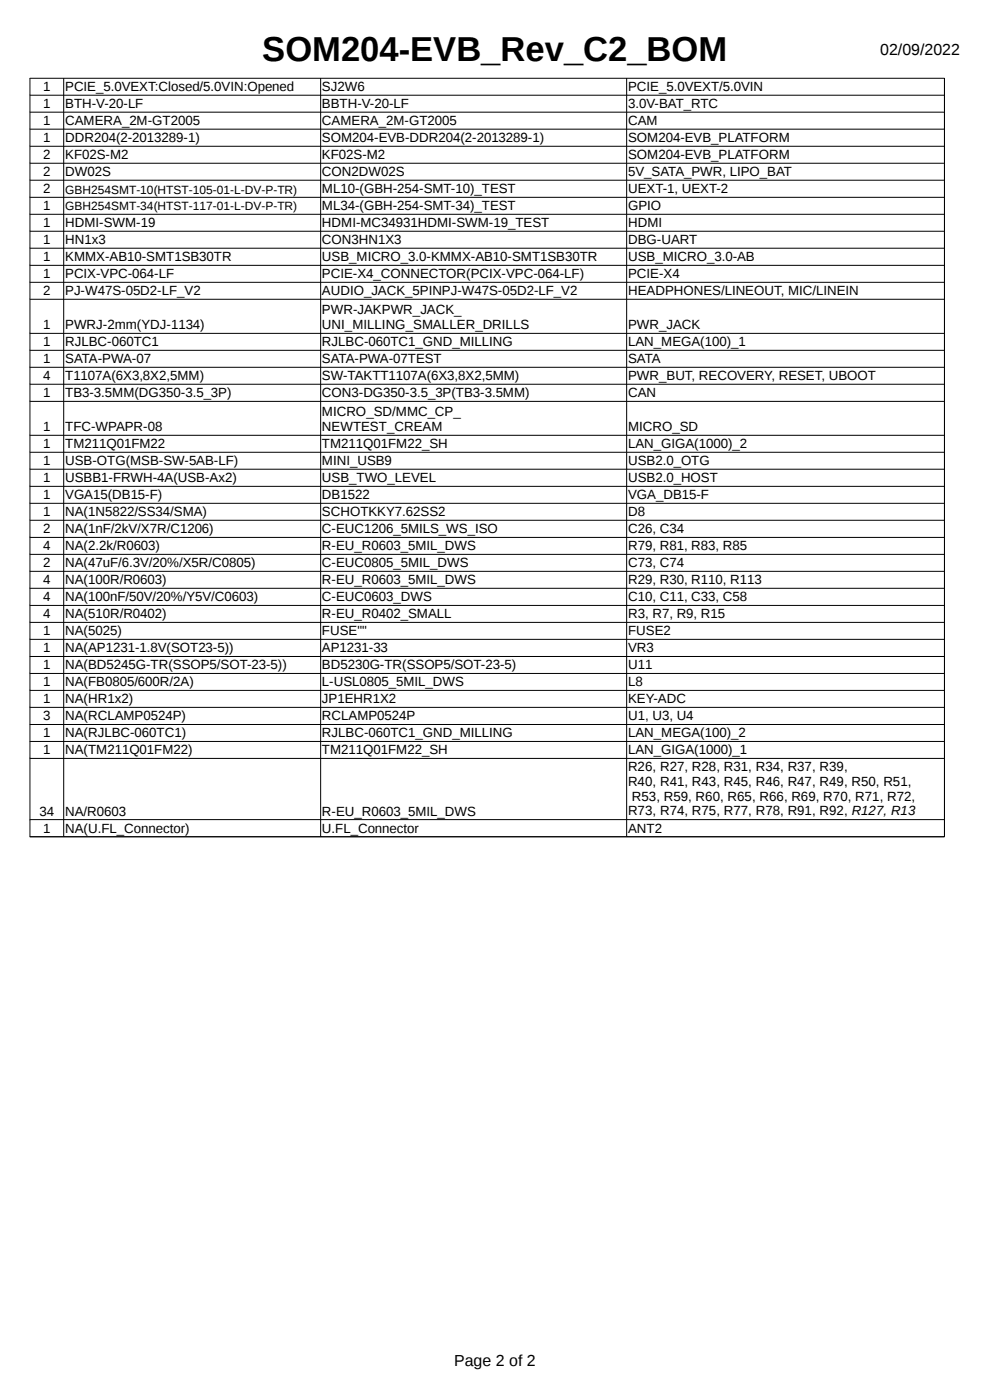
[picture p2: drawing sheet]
<svg xmlns="http://www.w3.org/2000/svg" width="210mm" height="297mm" viewBox="0 0 210 297" stroke-linecap="round" stroke-linejoin="round" font-family="sans-serif">
<defs><g id="words">
<text font-size="7.3" x="55.6" y="13">SOM204-EVB_Rev_C2_BOM</text>
<g font-size="3.4">
<text x="186.7" y="11.6">02/09/2022</text>
<text x="96.3" y="289.8">Page 2 of 2</text>
</g>
<g font-size="2.8">
<text x="9.2" y="19.3">1</text>
<text x="9.2" y="22.9">1</text>
<text x="13.8" y="19.3">PCIE_5.0VEXT:Closed/5.0VIN:Opened</text>
<text x="13.8" y="22.9">BTH-V-20-LF</text>
<text x="68.3" y="19.3">SJ2W6</text>
<text x="68.3" y="22.9">BBTH-V-20-LF</text>
<text x="133.2" y="19.3">PCIE_5.0VEXT/5.0VIN</text>
<text x="133.2" y="22.9">3.0V-BAT_RTC</text>
<text x="9.2" y="26.6">1</text>
<text x="13.8" y="26.6">CAMERA_2M-GT2005</text>
<text x="68.3" y="26.6">CAMERA_2M-GT2005</text>
<text x="133.2" y="26.6">CAM</text>
<text x="9.2" y="30.1">1</text>
<text x="9.2" y="33.7">2</text>
<text x="13.8" y="30.1">DDR204(2-2013289-1)</text>
<text x="13.8" y="33.7">KF02S-M2</text>
<text x="68.3" y="30.1">SOM204-EVB-DDR204(2-2013289-1)</text>
<text x="68.3" y="33.7">KF02S-M2</text>
<text x="133.2" y="30.1">SOM204-EVB_PLATFORM</text>
<text x="133.2" y="33.7">SOM204-EVB_PLATFORM</text>
<text x="9.2" y="37.4">2</text>
<text x="9.2" y="41">2</text>
<text x="13.8" y="37.4">DW02S</text>
<text x="68.3" y="37.4">CON2DW02S</text>
<text x="68.3" y="41">ML10-(GBH-254-SMT-10)_TEST</text>
<text x="133.2" y="37.4">5V_SATA_PWR, LIPO_BAT</text>
<text x="133.2" y="41">UEXT-1, UEXT-2</text>
<text x="9.2" y="44.6">1</text>
<text x="68.3" y="44.6">ML34-(GBH-254-SMT-34)_TEST</text>
<text x="133.2" y="44.6">GPIO</text>
<text x="9.2" y="48.2">1</text>
<text x="9.2" y="51.8">1</text>
<text x="13.8" y="48.2">HDMI-SWM-19</text>
<text x="13.8" y="51.8">HN1x3</text>
<text x="68.3" y="48.2">HDMI-MC34931HDMI-SWM-19_TEST</text>
<text x="68.3" y="51.8">CON3HN1X3</text>
<text x="133.2" y="48.2">HDMI</text>
<text x="133.2" y="51.8">DBG-UART</text>
<text x="9.2" y="55.4">1</text>
<text x="9.2" y="59">1</text>
<text x="13.8" y="55.4">KMMX-AB10-SMT1SB30TR</text>
<text x="13.8" y="59">PCIX-VPC-064-LF</text>
<text x="68.3" y="55.4">USB_MICRO_3.0-KMMX-AB10-SMT1SB30TR</text>
<text x="68.3" y="59">PCIE-X4_CONNECTOR(PCIX-VPC-064-LF)</text>
<text x="133.2" y="55.4">USB_MICRO_3.0-AB</text>
<text x="133.2" y="59">PCIE-X4</text>
<text x="9.2" y="62.6">2</text>
<text x="13.8" y="62.6">PJ-W47S-05D2-LF_V2</text>
<text x="68.3" y="62.6">AUDIO_JACK_5PINPJ-W47S-05D2-LF_V2</text>
<text x="133.2" y="62.6">HEADPHONES/LINEOUT, MIC/LINEIN</text>
<text x="9.2" y="69.8">1</text>
<text x="13.8" y="69.8">PWRJ-2mm(YDJ-1134)</text>
<text x="68.3" y="66.7">PWR-JAKPWR_JACK_</text>
<text x="68.3" y="69.8">UNI_MILLING_SMALLER_DRILLS</text>
<text x="133.2" y="69.8">PWR_JACK</text>
<text x="9.2" y="73.4">1</text>
<text x="9.2" y="77">1</text>
<text x="13.8" y="73.4">RJLBC-060TC1</text>
<text x="13.8" y="77">SATA-PWA-07</text>
<text x="68.3" y="73.4">RJLBC-060TC1_GND_MILLING</text>
<text x="68.3" y="77">SATA-PWA-07TEST</text>
<text x="133.2" y="73.4">LAN_MEGA(100)_1</text>
<text x="133.2" y="77">SATA</text>
<text x="9.2" y="80.7">4</text>
<text x="13.8" y="80.7">T1107A(6X3,8X2,5MM)</text>
<text x="68.3" y="80.7">SW-TAKTT1107A(6X3,8X2,5MM)</text>
<text x="133.2" y="80.7">PWR_BUT, RECOVERY, RESET, UBOOT</text>
<text x="9.2" y="84.3">1</text>
<text x="13.8" y="84.3">TB3-3.5MM(DG350-3.5_3P)</text>
<text x="68.3" y="84.3">CON3-DG350-3.5_3P(TB3-3.5MM)</text>
<text x="68.3" y="88.3">MICRO_SD/MMC_CP_</text>
<text x="133.2" y="84.3">CAN</text>
<text x="9.2" y="91.5">1</text>
<text x="9.2" y="95.1">1</text>
<text x="13.8" y="91.5">TFC-WPAPR-08</text>
<text x="13.8" y="95.1">TM211Q01FM22</text>
<text x="68.3" y="95.1">TM211Q01FM22_SH</text>
<text x="68.3" y="91.5">NEWTEST_CREAM</text>
<text x="133.2" y="91.5">MICRO_SD</text>
<text x="133.2" y="95.1">LAN_GIGA(1000)_2</text>
<text x="9.2" y="98.7">1</text>
<text x="13.8" y="98.7">USB-OTG(MSB-SW-5AB-LF)</text>
<text x="68.3" y="98.7">MINI_USB9</text>
<text x="133.2" y="98.7">USB2.0_OTG</text>
<text x="9.2" y="102.3">1</text>
<text x="9.2" y="105.9">1</text>
<text x="13.8" y="102.3">USBB1-FRWH-4A(USB-Ax2)</text>
<text x="13.8" y="105.9">VGA15(DB15-F)</text>
<text x="68.3" y="102.3">USB_TWO_LEVEL</text>
<text x="68.3" y="105.9">DB1522</text>
<text x="133.2" y="102.3">USB2.0_HOST</text>
<text x="133.2" y="105.9">VGA_DB15-F</text>
<text x="9.2" y="109.5">1</text>
<text x="9.2" y="113.1">2</text>
<text x="13.8" y="109.5">NA(1N5822/SS34/SMA)</text>
<text x="13.8" y="113.1">NA(1nF/2kV/X7R/C1206)</text>
<text x="68.3" y="109.5">SCHOTKKY7.62SS2</text>
<text x="68.3" y="113.1">C-EUC1206_5MILS_WS_ISO</text>
<text x="133.2" y="109.5">D8</text>
<text x="133.2" y="113.1">C26, C34</text>
<text x="9.2" y="116.7">4</text>
<text x="13.8" y="116.7">NA(2.2k/R0603)</text>
<text x="68.3" y="116.7">R-EU_R0603_5MIL_DWS</text>
<text x="133.2" y="116.7">R79, R81, R83, R85</text>
<text x="9.2" y="120.3">2</text>
<text x="9.2" y="124">4</text>
<text x="13.8" y="120.3">NA(47uF/6.3V/20%/X5R/C0805)</text>
<text x="13.8" y="124">NA(100R/R0603)</text>
<text x="68.3" y="120.3">C-EUC0805_5MIL_DWS</text>
<text x="68.3" y="124">R-EU_R0603_5MIL_DWS</text>
<text x="133.2" y="120.3">C73, C74</text>
<text x="133.2" y="124">R29, R30, R110, R113</text>
<text x="9.2" y="127.6">4</text>
<text x="9.2" y="131.1">4</text>
<text x="13.8" y="127.6">NA(100nF/50V/20%/Y5V/C0603)</text>
<text x="13.8" y="131.1">NA(510R/R0402)</text>
<text x="68.3" y="127.6">C-EUC0603_DWS</text>
<text x="68.3" y="131.1">R-EU_R0402_SMALL</text>
<text x="133.2" y="127.6">C10, C11, C33, C58</text>
<text x="133.2" y="131.1">R3, R7, R9, R15</text>
<text x="9.2" y="134.8">1</text>
<text x="13.8" y="134.8">NA(5025)</text>
<text x="68.3" y="134.8">FUSE&quot;&quot;</text>
<text x="133.2" y="134.8">FUSE2</text>
<text x="9.2" y="138.4">1</text>
<text x="9.2" y="142">1</text>
<text x="13.8" y="138.4">NA(AP1231-1.8V(SOT23-5))</text>
<text x="13.8" y="142">NA(BD5245G-TR(SSOP5/SOT-23-5))</text>
<text x="68.3" y="138.4">AP1231-33</text>
<text x="68.3" y="142">BD5230G-TR(SSOP5/SOT-23-5)</text>
<text x="133.2" y="138.4">VR3</text>
<text x="133.2" y="142">U11</text>
<text x="9.2" y="145.6">1</text>
<text x="9.2" y="149.2">1</text>
<text x="13.8" y="145.6">NA(FB0805/600R/2A)</text>
<text x="13.8" y="149.2">NA(HR1x2)</text>
<text x="68.3" y="145.6">L-USL0805_5MIL_DWS</text>
<text x="68.3" y="149.2">JP1EHR1X2</text>
<text x="133.2" y="145.6">L8</text>
<text x="133.2" y="149.2">KEY-ADC</text>
<text x="9.2" y="152.8">3</text>
<text x="13.8" y="152.8">NA(RCLAMP0524P)</text>
<text x="68.3" y="152.8">RCLAMP0524P</text>
<text x="133.2" y="152.8">U1, U3, U4</text>
<text x="9.2" y="156.4">1</text>
<text x="9.2" y="160">1</text>
<text x="13.8" y="156.4">NA(RJLBC-060TC1)</text>
<text x="13.8" y="160">NA(TM211Q01FM22)</text>
<text x="68.3" y="156.4">RJLBC-060TC1_GND_MILLING</text>
<text x="68.3" y="160">TM211Q01FM22_SH</text>
<text x="133.2" y="156.4">LAN_MEGA(100)_2</text>
<text x="133.2" y="160">LAN_GIGA(1000)_1</text>
<text x="133.2" y="163.5">R26, R27, R28, R31, R34, R37, R39,</text>
<text x="133.2" y="166.7">R40, R41, R43, R45, R46, R47, R49, R50, R51,</text>
<text x="8.4" y="173">34</text>
<text x="13.8" y="173">NA/R0603</text>
<text x="68.3" y="173">R-EU_R0603_5MIL_DWS</text>
<text x="133.2" y="173">R73, R74, R75, R77, R78, R91, R92, R127, R13</text>
<text x="134" y="169.8">R53, R59, R60, R65, R66, R69, R70, R71, R72,</text>
<text x="9.2" y="176.6">1</text>
<text x="13.8" y="176.6">NA(U.FL_Connector)</text>
<text x="68.3" y="176.6">U.FL_Connector</text>
<text x="133.2" y="176.6">ANT2</text>
</g>
<g font-size="2.5">
<text x="13.8" y="41">GBH254SMT-10(HTST-105-01-L-DV-P-TR)</text>
<text x="13.8" y="44.6">GBH254SMT-34(HTST-117-01-L-DV-P-TR)</text>
</g>
</g></defs>
<g fill="none" stroke="#000" stroke-width=".21">
<path d="M6.3 16.6h194M6.3 16.6v160.9M13.5 16.6v160.9M68 16.6v160.9M132.9 16.6v160.9M200.3 16.6v160.9h-194M6.3 20.2h194M6.3 23.8h194M6.3 27.4h194M6.3 31h194M6.3 34.6h194M6.3 38.2h194"/>
<path d="M6.3 41.9h194M6.3 45.5h194M6.3 49.1h194M6.3 52.7h194M6.3 56.3h194M6.3 59.9h194M6.3 63.5h194M6.3 70.7h194M6.3 74.3h194M6.3 77.9h194M6.3 81.5h194M6.3 85.1h194"/>
<path d="M6.3 92.3h194M6.3 95.9h194M6.3 99.5h194M6.3 103.2h194M6.3 106.8h194M6.3 110.4h194M6.3 114h194M6.3 117.6h194M6.3 121.2h194M6.3 124.8h194M6.3 128.4h194M6.3 132h194"/>
<path d="M6.3 135.6h194M6.3 139.3h194M6.3 142.9h194M6.3 146.5h194M6.3 150.1h194M6.3 153.7h194M6.3 157.3h194M6.3 160.9h194M6.3 173.9h194"/>
</g>
<use href="#words"/>
</svg>
